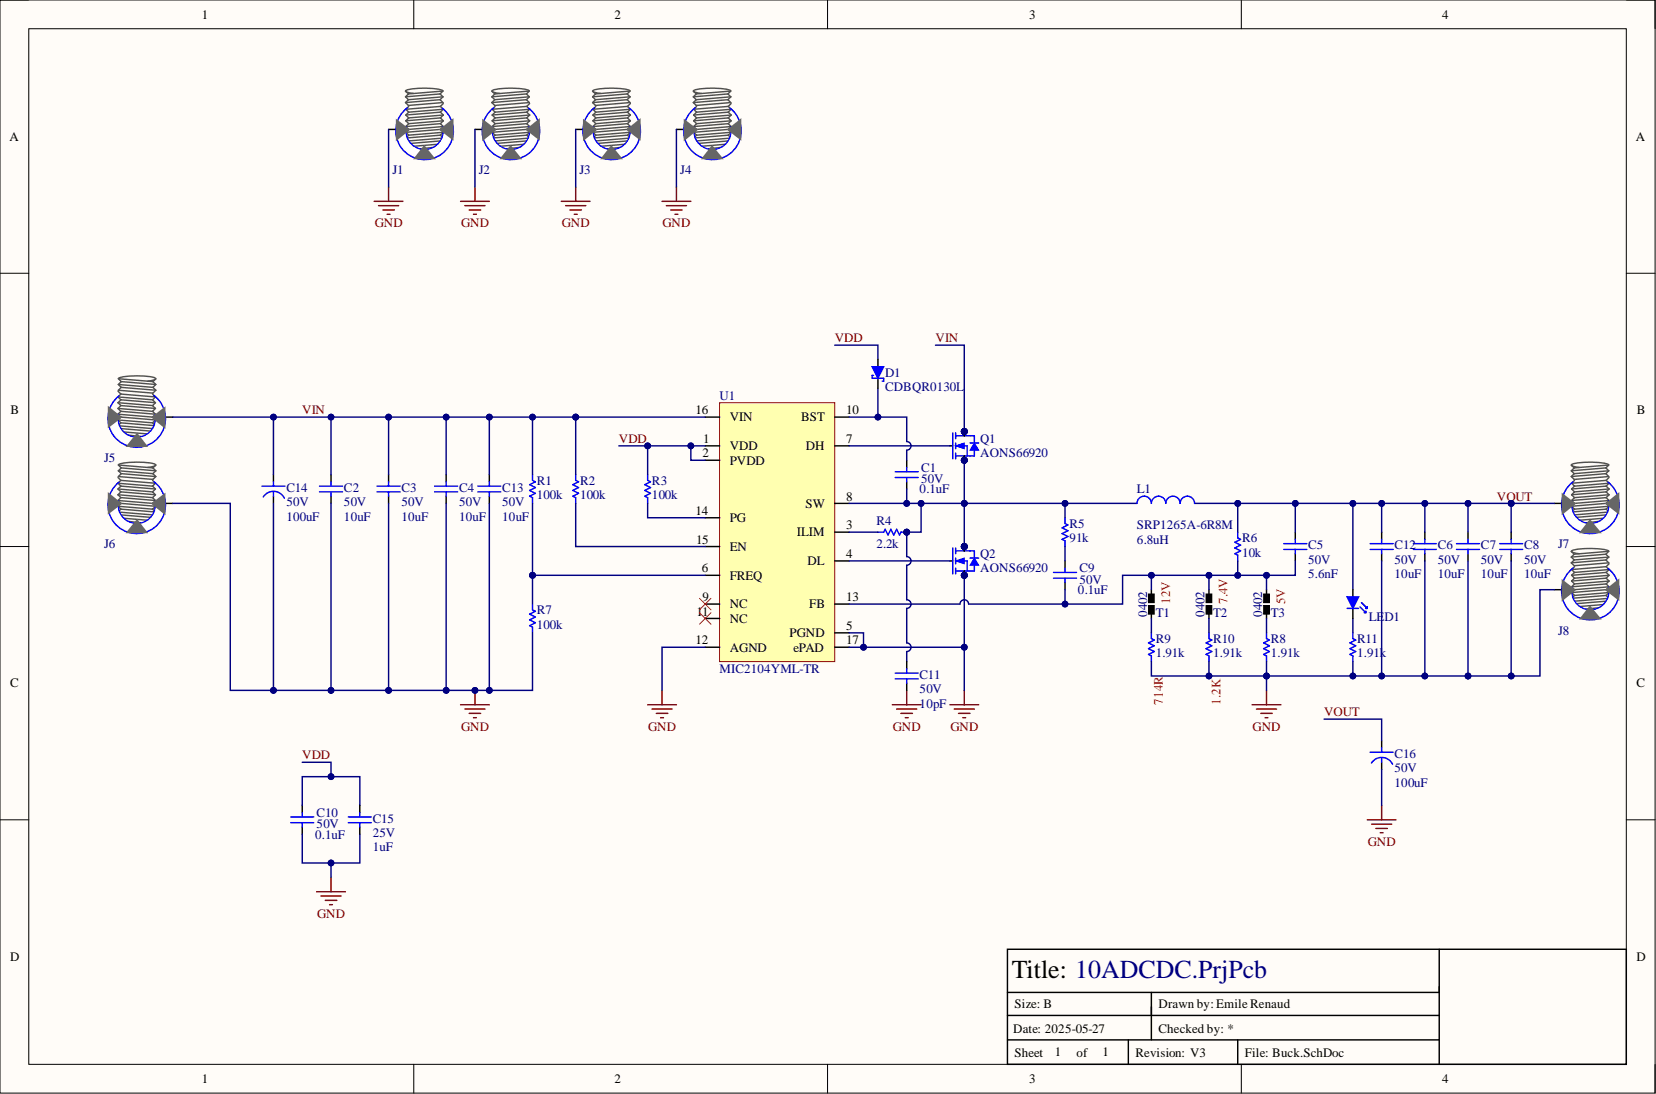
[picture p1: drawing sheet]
<svg xmlns="http://www.w3.org/2000/svg" width="292mm" height="193mm" viewBox="0 0 292 193" stroke-linecap="round" stroke-linejoin="round" font-family="sans-serif">
<defs><g id="words">
<text font-size="4.6" x="178.5" y="172.5">Title: 10ADCDC.PrjPcb</text>
<g font-size="2.3">
<text x="35.6" y="3.3">1</text>
<text x="108.4" y="3.3">2</text>
<text x="181.5" y="3.3">3</text>
<text x="254.4" y="3.3">4</text>
<text x="1.7" y="24.9">A</text>
<text x="288.6" y="24.9">A</text>
<text x="1.9" y="73.1">B</text>
<text x="122.7" y="73.1">16</text>
<text x="128.7" y="74.3">VIN</text>
<text x="141.3" y="74.3">BST</text>
<text x="149.3" y="73.1">10</text>
<text x="288.7" y="73.1">B</text>
<text x="123.9" y="80.7">2</text>
<text x="124.1" y="78.1">1</text>
<text x="128.7" y="79.4">VDD</text>
<text x="128.7" y="81.9">PVDD</text>
<text x="142.2" y="79.4">DH</text>
<text x="149.3" y="78.1">7</text>
<text x="142.1" y="89.6">SW</text>
<text x="149.3" y="88.3">8</text>
<text x="122.7" y="90.8">14</text>
<text x="122.8" y="95.9">15</text>
<text x="128.7" y="92.1">PG</text>
<text x="140.6" y="94.6">ILIM</text>
<text x="149.3" y="93.4">3</text>
<text x="123.8" y="101">6</text>
<text x="128.7" y="97.2">EN</text>
<text x="142.4" y="99.7">DL</text>
<text x="149.3" y="98.4">4</text>
<text x="123.9" y="106">9</text>
<text x="128.7" y="102.2">FREQ</text>
<text x="128.7" y="107.3">NC</text>
<text x="142.8" y="107.3">FB</text>
<text x="149.3" y="106">13</text>
<text x="122.7" y="113.7">12</text>
<text x="122.9" y="108.6">11</text>
<text x="128.7" y="109.8">NC</text>
<text x="139.3" y="112.4">PGND</text>
<text x="149.3" y="111.1">5</text>
<text x="149.3" y="113.7">17</text>
<text x="128.7" y="114.9">AGND</text>
<text x="140" y="114.9">ePAD</text>
<text x="1.8" y="121.3">C</text>
<text x="288.6" y="121.3">C</text>
<text x="1.8" y="169.5">D</text>
<text x="288.6" y="169.5">D</text>
<text x="179" y="177.8">Size: B</text>
<text x="204.4" y="177.8">Drawn by: Emile Renaud</text>
<text x="178.7" y="182.2">Date: 2025-05-27</text>
<text x="204.4" y="182.2">Checked by: *</text>
<text x="35.6" y="191">1</text>
<text x="108.4" y="191">2</text>
<text x="179" y="186.5">Sheet</text>
<text x="181.5" y="191">3</text>
<text x="186.1" y="186.2">1</text>
<text x="189.9" y="186.5">of</text>
<text x="194.5" y="186.2">1</text>
<text x="200.3" y="186.5">Revision: V3</text>
<text x="219.6" y="186.5">File: Buck.SchDoc</text>
<text x="254.4" y="191">4</text>
</g>
<g font-size="2.3" fill="#000080">
<text x="69.2" y="30.8">J1</text>
<text x="84.5" y="30.8">J2</text>
<text x="102.2" y="30.8">J3</text>
<text x="120" y="30.8">J4</text>
<text x="126.9" y="70.5">U1</text>
<text x="156.1" y="66.5">D1</text>
<text x="156.1" y="69">CDBQR0130L</text>
<text x="18.4" y="81.5">J5</text>
<text x="162.5" y="83.2">C1</text>
<text x="172.9" y="78.1">Q1</text>
<text x="172.9" y="80.7">AONS66920</text>
<text x="50.5" y="89.3">50V</text>
<text x="50.5" y="86.8">C14</text>
<text x="60.7" y="89.3">50V</text>
<text x="60.7" y="86.8">C2</text>
<text x="70.8" y="89.3">50V</text>
<text x="70.8" y="86.8">C3</text>
<text x="81" y="89.3">50V</text>
<text x="81" y="86.8">C4</text>
<text x="88.6" y="89.3">50V</text>
<text x="88.6" y="86.8">C13</text>
<text x="94.7" y="88">100k</text>
<text x="94.7" y="85.5">R1</text>
<text x="102.3" y="88">100k</text>
<text x="102.3" y="85.5">R2</text>
<text x="115" y="88">100k</text>
<text x="115" y="85.5">R3</text>
<text x="162.2" y="87">0.1uF</text>
<text x="162.5" y="85.2">50V</text>
<text x="200.6" y="87">L1</text>
<text x="50.5" y="91.8">100uF</text>
<text x="60.7" y="91.8">10uF</text>
<text x="70.8" y="91.8">10uF</text>
<text x="81" y="91.8">10uF</text>
<text x="88.6" y="91.8">10uF</text>
<text x="154.6" y="92.6">R4</text>
<text x="188.6" y="95.6">91k</text>
<text x="188.6" y="93.1">R5</text>
<text x="200.6" y="95.9">6.8uH</text>
<text x="200.6" y="93.4">SRP1265A-6R8M</text>
<text x="219.1" y="95.6">R6</text>
<text x="18.4" y="96.7">J6</text>
<text x="154.6" y="96.7">2.2k</text>
<text x="172.9" y="98.4">Q2</text>
<text x="172.9" y="101">AONS66920</text>
<text x="190.4" y="101">C9</text>
<text x="219.1" y="98.2">10k</text>
<text x="230.8" y="99.4">50V</text>
<text x="230.8" y="102">5.6nF</text>
<text x="230.8" y="96.9">C5</text>
<text x="246" y="99.4">50V</text>
<text x="246" y="102">10uF</text>
<text x="246" y="96.9">C12</text>
<text x="253.6" y="99.4">50V</text>
<text x="253.6" y="102">10uF</text>
<text x="253.6" y="96.9">C6</text>
<text x="261.2" y="99.4">50V</text>
<text x="261.2" y="102">10uF</text>
<text x="261.2" y="96.9">C7</text>
<text x="268.8" y="99.4">50V</text>
<text x="268.8" y="102">10uF</text>
<text x="268.8" y="96.9">C8</text>
<text x="274.8" y="96.7">J7</text>
<text x="190.1" y="104.8">0.1uF</text>
<text x="190.4" y="103">50V</text>
<text x="94.7" y="110.9">100k</text>
<text x="94.7" y="108.3">R7</text>
<text x="202.3" y="108.8" transform="rotate(-90 202.3 108.8)">0402</text>
<text x="203.9" y="108.9">T1</text>
<text x="203.9" y="113.4">R9</text>
<text x="212.5" y="108.8" transform="rotate(-90 212.5 108.8)">0402</text>
<text x="214" y="108.9">T2</text>
<text x="214" y="113.4">R10</text>
<text x="222.6" y="108.8" transform="rotate(-90 222.6 108.8)">0402</text>
<text x="224.2" y="113.4">R8</text>
<text x="224.2" y="108.9">T3</text>
<text x="239.4" y="113.4">R11</text>
<text x="241.4" y="109.6">LE</text>
<text x="244.2" y="109.6">D1</text>
<text x="274.8" y="112">J8</text>
<text x="126.9" y="118.7">MIC2104YML-TR</text>
<text x="162.2" y="119.7">C11</text>
<text x="203.9" y="115.9">1.91k</text>
<text x="214" y="115.9">1.91k</text>
<text x="224.2" y="115.9">1.91k</text>
<text x="239.4" y="115.9">1.91k</text>
<text x="162.2" y="122.3">50V</text>
<text x="162.2" y="124.8">10pF</text>
<text x="246" y="136.2">50V</text>
<text x="246" y="133.7">C16</text>
<text x="246" y="138.8">100uF</text>
<text x="55.6" y="147.9">0.1uF</text>
<text x="55.8" y="146.1">50V</text>
<text x="55.8" y="144.1">C10</text>
<text x="65.8" y="147.7">25V</text>
<text x="65.8" y="145.1">C15</text>
<text x="65.8" y="150.2">1uF</text>
</g>
<g font-size="2.3" fill="#800000">
<text x="66.1" y="40.1">GND</text>
<text x="81.3" y="40.1">GND</text>
<text x="99.1" y="40.1">GND</text>
<text x="116.9" y="40.1">GND</text>
<text x="147.2" y="60.4">VDD</text>
<text x="165" y="60.4">VIN</text>
<text x="53.3" y="73.1">VIN</text>
<text x="109.2" y="78.1">VDD</text>
<text x="264" y="88.3">VOUT</text>
<text x="81.3" y="128.9">GND</text>
<text x="114.3" y="128.9">GND</text>
<text x="157.5" y="128.9">GND</text>
<text x="167.6" y="128.9">GND</text>
<text x="220.9" y="128.9">GND</text>
<text x="233.6" y="126.3">VOUT</text>
<text x="53.3" y="134">VDD</text>
<text x="241.3" y="149.2">GND</text>
<text x="55.9" y="161.9">GND</text>
</g>
<g font-size="2.3" fill="#f00">
<text x="206.4" y="106.6" transform="rotate(-90 206.4 106.6)">12V</text>
<text x="216.5" y="106.6" transform="rotate(-90 216.5 106.6)">7.4V</text>
<text x="226.7" y="106.6" transform="rotate(-90 226.7 106.6)">5V</text>
<text x="205.1" y="124.3" transform="rotate(-90 205.1 124.3)">714R</text>
<text x="215.3" y="124.3" transform="rotate(-90 215.3 124.3)">1.2K</text>
</g>
</g></defs>
<path d="M0 0h291.9v192.8h-291.9z" fill-rule="evenodd" fill="#fffcf8"/>
<path d="M0 0h291.9v192.8h-291.9z" fill="none" stroke="#000" stroke-width=".18"/>
<path d="M5.1 5.1h281.8v182.6h-281.8z" fill-rule="evenodd" fill="#fffcf8"/>
<g fill="none" stroke="#000" stroke-width=".18">
<path d="M0 0h5.1M73 0v5.1M146 0v5.1M219 0v5.1M286.9 0h5v5.1M5.1 5.1h281.8v182.6h-281.8zM0 48.2h5.1M286.9 48.2h5M0 96.4h5.1M286.9 96.4h5M0 144.6h5.1M286.9 144.6h5"/>
<path d="M73 187.7v5.1M146 187.7v5.1M219 187.7v5.1M291.9 187.7v5.1"/>
</g>
<path d="M177.7 167.4h109.2v20.3h-109.2zM177.7 175.1h76.2M177.7 179.1h76.2M203.1 175.1v8.3M253.9 167.4v20.3M177.7 183.4h76.2M199 183.4v4.3M218.3 183.4v4.3" fill="none" stroke="#000" stroke-width=".25"/>
<path d="M126.9 71h20.3v45.7h-20.3z" fill-rule="evenodd" fill="#ffffb0"/>
<path d="M126.9 71h20.3v45.7h-20.3z" fill="none" stroke="#800000" stroke-width=".18"/>
<g fill="none" stroke="#000" stroke-width=".25">
<path d="M124.4 78.6h2.5M124.4 73.6h2.5M147.2 78.6h2.6M147.2 73.6h2.6M124.4 81.2h2.5M124.4 91.3h2.5M124.4 96.4h2.5M147.2 93.9h2.6M147.2 98.9h2.6M147.2 88.8h2.6M159.9 81.2v1.2M159.9 85v1.3"/>
<path d="M187.9 98.9v1.3M124.4 101.5h2.5M124.4 106.6h2.5M124.4 109.1h2.5M124.4 114.2h2.5M147.2 111.6h2.6M147.2 106.6h2.6M147.2 114.2h2.6M187.9 102.7v1.3"/>
</g>
<path d="M81.2 124.3h5.1M82 125.1h3.6M82.8 125.8h2M83.5 126.6h.5M83.8 121.8v2.5M114.2 124.3h5.1M115 125.1h3.6M115.8 125.8h2M116.5 126.6h.5M116.8 121.8v2.5" fill="none" stroke="#800000" stroke-width=".25"/>
<path d="M123.4 108.1l2 2M123.4 105.5l2 2.1M125.4 108.1l-2 2M125.4 105.5l-2 2.1" fill="none" stroke="#f00" stroke-width=".18"/>
<path d="M157.9 83.2h4.1M157.9 84.2h4.1M159.9 82.4v.8M159.9 84.2v.8M218.3 93.9v1l.5 .2-1 .5 1 .5-1 .6 1 .5-1 .5 .5 .2v1M185.8 101h4.1M185.8 102h4.1M187.9 100.2v.8M187.9 102v.7" fill="none" stroke="#00f" stroke-width=".25"/>
<circle cx="83.8" cy="121.8" r=".51" fill="#000080"/>
<circle cx="83.8" cy="121.8" r=".51" fill="none" stroke="#000080" stroke-width=".18"/>
<g fill="none" stroke="#000" stroke-width=".25">
<path d="M48.2 83.7v1.3M48.2 87.5v1.3M58.4 83.7v1.3M58.4 87.5v1.3M68.5 83.7v1.3M68.5 87.5v1.3M78.7 83.7v1.3M78.7 87.5v1.3M243.7 93.9v1.2M243.7 97.7v1.2M251.3 93.9v1.2M251.3 97.7v1.2"/>
<path d="M258.9 93.9v1.2M258.9 97.7v1.2M266.6 93.9v1.2M266.6 97.7v1.2M243.7 130.7v1.2M243.7 134.5v1.2M53.3 142.1v1.2M53.3 145.9v1.2"/>
</g>
<g fill="none" stroke="#00f" stroke-width=".25">
<path d="M46.2 85.7h4.1M46.4 87.7a2.13 2.13 0 0 1 3.8 .2M48.2 85v.7M48.2 86.8v.7M56.4 85.7h4M56.4 86.8h4M58.4 85v.7M58.4 86.8v.7M66.5 85.7h4.1M66.5 86.8h4.1M68.5 85v.7M68.5 86.8v.7"/>
<path d="M76.7 85.7h4M76.7 86.8h4M78.7 85v.7M78.7 86.8v.7M241.7 95.9h4M241.7 96.9h4M243.7 95.1v.8M243.7 96.9v.8M249.3 95.9h4.1M249.3 96.9h4.1M251.3 95.1v.8M251.3 96.9v.8"/>
<path d="M256.9 95.9h4.1M256.9 96.9h4.1M258.9 95.1v.8M258.9 96.9v.8M264.5 95.9h4.1M264.5 96.9h4.1M266.6 95.1v.8M266.6 96.9v.8M223.4 111.6v1l.5 .3-1 .5 1 .5-1 .5 1 .5-1 .5 .5 .3v1M241.7 132.7h4M241.9 134.6a2.14 2.14 0 0 1 3.7 .2M243.7 131.9v.8"/>
<path d="M243.7 133.7v.8M51.3 144.1h4M51.3 145.1h4M53.3 143.3v.8M53.3 145.1v.8"/>
</g>
<g fill="none" stroke="#800000" stroke-width=".25">
<path d="M66 35.5h5.1M66.8 36.3h3.5M67.5 37h2.1M68.3 37.8h.5M68.5 33v2.5M81.2 35.5h5.1M82 36.3h3.6M82.8 37h2M83.5 37.8h.5M83.8 33v2.5M99 35.5h5.1M99.8 36.3h3.5"/>
<path d="M100.5 37h2.1M101.3 37.8h.5M101.5 33v2.5M116.8 35.5h5.1M117.5 36.3h3.6M118.3 37h2M119.1 37.8h.5M119.3 33v2.5M167.5 124.3h5.1M168.3 125.1h3.6M169.1 125.8h2M169.8 126.6h.5"/>
<path d="M170.1 121.8v2.5M220.9 124.3h5M221.6 125.1h3.6M222.4 125.8h2M223.1 126.6h.6M223.4 121.8v2.5M55.8 157.3h5.1M56.6 158.1h3.6M57.4 158.8h2M58.1 159.6h.5M58.4 154.8v2.5M241.2 144.6h5"/>
<path d="M241.9 145.4h3.6M242.7 146.1h2M243.5 146.9h.5M243.7 142.1v2.5"/>
</g>
<circle cx="170.1" cy="96.4" r=".51" fill="#000080"/>
<circle cx="170.1" cy="96.4" r=".51" fill="none" stroke="#000080" stroke-width=".18"/>
<circle cx="170.1" cy="101.5" r=".51" fill="#000080"/>
<circle cx="170.1" cy="101.5" r=".51" fill="none" stroke="#000080" stroke-width=".18"/>
<circle cx="170.1" cy="101.5" r=".51" fill="#000080"/>
<circle cx="170.1" cy="101.5" r=".51" fill="none" stroke="#000080" stroke-width=".18"/>
<circle cx="170.1" cy="101.5" r=".51" fill="#000080"/>
<circle cx="170.1" cy="101.5" r=".51" fill="none" stroke="#000080" stroke-width=".18"/>
<circle cx="170.1" cy="96.4" r=".51" fill="#000080"/>
<circle cx="170.1" cy="96.4" r=".51" fill="none" stroke="#000080" stroke-width=".18"/>
<circle cx="170.1" cy="96.4" r=".51" fill="#000080"/>
<circle cx="170.1" cy="96.4" r=".51" fill="none" stroke="#000080" stroke-width=".18"/>
<circle cx="170.1" cy="96.4" r=".51" fill="#000080"/>
<circle cx="170.1" cy="96.4" r=".51" fill="none" stroke="#000080" stroke-width=".18"/>
<path d="M170.1 96.4v.8" fill="none" stroke="#000" stroke-width=".25"/>
<circle cx="170.1" cy="96.4" r=".51" fill="#000080"/>
<circle cx="170.1" cy="96.4" r=".51" fill="none" stroke="#000080" stroke-width=".18"/>
<path d="M167.5 98.9h.6M170.1 100.7v.8" fill="none" stroke="#000" stroke-width=".25"/>
<circle cx="170.1" cy="101.5" r=".51" fill="#000080"/>
<circle cx="170.1" cy="101.5" r=".51" fill="none" stroke="#000080" stroke-width=".18"/>
<path d="M168.1 96.7v4.5M168.6 97.2h2.5M168.6 98.9h2v1.8M168.6 96.7v1M168.6 98.4v1M168.6 100.7h2.5M168.6 100.2v1" fill="none" stroke="#00f" stroke-width=".25"/>
<path d="M168.6 98.9l1.5-.5v1z" fill="#00f"/>
<path d="M168.6 98.9l1.5-.5v1z" fill="none" stroke="#00f" stroke-width=".18"/>
<path d="M171.9 98.4l.7 1.3h-1.5z" fill="#00f"/>
<path d="M171.9 98.4l.7 1.3h-1.5z" fill="none" stroke="#00f" stroke-width=".18"/>
<path d="M171.1 98.4h1.5M171.1 97.2h.8v1.2M171.9 99.7v1h-.8" fill="none" stroke="#00f" stroke-width=".25"/>
<path d="M170.1 100.7v.8" fill="none" stroke="#000" stroke-width=".25"/>
<circle cx="170.1" cy="101.5" r=".51" fill="#000080"/>
<circle cx="170.1" cy="101.5" r=".51" fill="none" stroke="#000080" stroke-width=".18"/>
<path d="M170.1 100.7v.8" fill="none" stroke="#000" stroke-width=".25"/>
<circle cx="170.1" cy="101.5" r=".51" fill="#000080"/>
<circle cx="170.1" cy="101.5" r=".51" fill="none" stroke="#000080" stroke-width=".18"/>
<path d="M170.1 96.4v.8" fill="none" stroke="#000" stroke-width=".25"/>
<circle cx="170.1" cy="96.4" r=".51" fill="#000080"/>
<circle cx="170.1" cy="96.4" r=".51" fill="none" stroke="#000080" stroke-width=".18"/>
<path d="M170.1 96.4v.8" fill="none" stroke="#000" stroke-width=".25"/>
<circle cx="170.1" cy="96.4" r=".51" fill="#000080"/>
<circle cx="170.1" cy="96.4" r=".51" fill="none" stroke="#000080" stroke-width=".18"/>
<path d="M170.1 96.4v.8" fill="none" stroke="#000" stroke-width=".25"/>
<circle cx="170.1" cy="96.4" r=".51" fill="#000080"/>
<circle cx="170.1" cy="96.4" r=".51" fill="none" stroke="#000080" stroke-width=".18"/>
<circle cx="170.1" cy="76.1" r=".51" fill="#000080"/>
<circle cx="170.1" cy="76.1" r=".51" fill="none" stroke="#000080" stroke-width=".18"/>
<circle cx="170.1" cy="81.2" r=".51" fill="#000080"/>
<circle cx="170.1" cy="81.2" r=".51" fill="none" stroke="#000080" stroke-width=".18"/>
<circle cx="170.1" cy="81.2" r=".51" fill="#000080"/>
<circle cx="170.1" cy="81.2" r=".51" fill="none" stroke="#000080" stroke-width=".18"/>
<circle cx="170.1" cy="81.2" r=".51" fill="#000080"/>
<circle cx="170.1" cy="81.2" r=".51" fill="none" stroke="#000080" stroke-width=".18"/>
<circle cx="170.1" cy="76.1" r=".51" fill="#000080"/>
<circle cx="170.1" cy="76.1" r=".51" fill="none" stroke="#000080" stroke-width=".18"/>
<circle cx="170.1" cy="76.1" r=".51" fill="#000080"/>
<circle cx="170.1" cy="76.1" r=".51" fill="none" stroke="#000080" stroke-width=".18"/>
<circle cx="170.1" cy="76.1" r=".51" fill="#000080"/>
<circle cx="170.1" cy="76.1" r=".51" fill="none" stroke="#000080" stroke-width=".18"/>
<path d="M170.1 76.1v.8" fill="none" stroke="#000" stroke-width=".25"/>
<circle cx="170.1" cy="76.1" r=".51" fill="#000080"/>
<circle cx="170.1" cy="76.1" r=".51" fill="none" stroke="#000080" stroke-width=".18"/>
<path d="M167.5 78.6h.6M170.1 80.4v.8" fill="none" stroke="#000" stroke-width=".25"/>
<circle cx="170.1" cy="81.2" r=".51" fill="#000080"/>
<circle cx="170.1" cy="81.2" r=".51" fill="none" stroke="#000080" stroke-width=".18"/>
<path d="M168.1 76.4v4.5M168.6 76.9h2.5M168.6 78.6h2v1.8M168.6 76.4v1M168.6 78.1v1.1M168.6 79.9v1M168.6 80.4h2.5" fill="none" stroke="#00f" stroke-width=".25"/>
<path d="M168.6 78.6l1.5-.5v1.1z" fill="#00f"/>
<path d="M168.6 78.6l1.5-.5v1.1z" fill="none" stroke="#00f" stroke-width=".18"/>
<path d="M171.9 78.1l.7 1.3h-1.5z" fill="#00f"/>
<path d="M171.9 78.1l.7 1.3h-1.5z" fill="none" stroke="#00f" stroke-width=".18"/>
<path d="M171.1 78.1h1.5M171.1 76.9h.8v1.2M171.9 79.4v1h-.8" fill="none" stroke="#00f" stroke-width=".25"/>
<path d="M170.1 80.4v.8" fill="none" stroke="#000" stroke-width=".25"/>
<circle cx="170.1" cy="81.2" r=".51" fill="#000080"/>
<circle cx="170.1" cy="81.2" r=".51" fill="none" stroke="#000080" stroke-width=".18"/>
<path d="M170.1 80.4v.8" fill="none" stroke="#000" stroke-width=".25"/>
<circle cx="170.1" cy="81.2" r=".51" fill="#000080"/>
<circle cx="170.1" cy="81.2" r=".51" fill="none" stroke="#000080" stroke-width=".18"/>
<path d="M170.1 76.1v.8" fill="none" stroke="#000" stroke-width=".25"/>
<circle cx="170.1" cy="76.1" r=".51" fill="#000080"/>
<circle cx="170.1" cy="76.1" r=".51" fill="none" stroke="#000080" stroke-width=".18"/>
<path d="M170.1 76.1v.8" fill="none" stroke="#000" stroke-width=".25"/>
<circle cx="170.1" cy="76.1" r=".51" fill="#000080"/>
<circle cx="170.1" cy="76.1" r=".51" fill="none" stroke="#000080" stroke-width=".18"/>
<path d="M170.1 76.1v.8" fill="none" stroke="#000" stroke-width=".25"/>
<circle cx="170.1" cy="76.1" r=".51" fill="#000080"/>
<circle cx="170.1" cy="76.1" r=".51" fill="none" stroke="#000080" stroke-width=".18"/>
<path d="M187.9 91.3v1l.5 .3-1 .5 1 .5-1 .5 1 .5-1 .5 .5 .3v1M226.4 95.9h4.1M226.4 96.9h4.1M228.5 95.1v.8M228.5 96.9v.8" fill="none" stroke="#00f" stroke-width=".25"/>
<path d="M228.5 93.9v1.2M228.5 97.7v1.2" fill="none" stroke="#000" stroke-width=".25"/>
<circle cx="159.9" cy="93.9" r=".51" fill="#000080"/>
<circle cx="159.9" cy="93.9" r=".51" fill="none" stroke="#000080" stroke-width=".18"/>
<circle cx="159.9" cy="93.9" r=".51" fill="#000080"/>
<circle cx="159.9" cy="93.9" r=".51" fill="none" stroke="#000080" stroke-width=".18"/>
<path d="M122.6 19a5.1 5.1 0 0 0-.7 7.5 5.1 5.1 0 0 0 7.5 .1 5.1 5.1 0 0 0-.6-7.5M128.9 22.4a3.3 3.3 0 0 1-3.2 4 3.3 3.3 0 0 1-3.3-4M93.9 83.7v1l.5 .3-1 .5 1 .5-1 .5 1 .5-1 .5 .5 .3v1M101.5 83.7v1l.6 .3-1.1 .5 1.1 .5-1.1 .5 1.1 .5-1.1 .5 .5 .3v1M114.2 83.7v1l.5 .3-1 .5 1 .5-1 .5 1 .5-1 .5 .5 .3v1M154.9 93.9h1l.2-.5 .5 1 .5-1 .5 1 .6-1 .5 1 .2-.5h1M93.9 106.6v1l.5 .2-1 .5 1 .5-1 .5 1 .5-1 .6 .5 .2v1" fill="none" stroke="#00f" stroke-width=".25"/>
<path d="M119.3 22.8h1.3" fill="none" stroke="#000" stroke-width=".25"/>
<g fill="none" stroke="#505050" stroke-width=".25">
<path d="M122.3 17.1l.5 .5M122.3 16.1l.5 .5M122.4 19.3l.5 .5M122.8 16.6l6.1-.5-.5 .5M122.8 17.6l-.5 .5M122.8 16.6l-.5 .5M122.9 19.8l-.5 .5M122.9 18.8l-.5 .5M128.4 17.6l.5 .5-6.1 .5-.5-.5M128.4 16.6l.5 .5M128.4 17.6l-6.1 .5M128.4 16.6l-6.1 .5"/>
<path d="M128.5 19.8l.5 .5M128.5 18.8l.5 .5M128.5 19.8l-6.1 .5M128.5 18.8l-6.1 .5M128.9 16a12 12 0 0 0-5.9-.3l-.7 .3v.1l1.4 .4M128.9 17.1l-.5 .5M128.9 17.1l-6.1 .5M129 19.3l-.5 .5M129 18.3l-.5 .5M129 19.3l-6.1 .5M122.4 22.3l.5 .5M122.4 21.3l.5 .5"/>
<path d="M122.4 20.3l.5 .5M122.4 23.3l.5 .5M122.9 21.8l-.5 .5M122.9 20.8l-.5 .5M122.9 23.8l-.5 .6M122.9 22.8l-.5 .5M128.5 21.8l.5 .5M128.5 20.8l.5 .5M128.5 21.8l-6.1 .5M128.5 20.8l-6.1 .5M128.5 23.8l.5 .6-6.1 .5-.5-.5M128.5 22.8l.5 .5"/>
<path d="M128.5 23.8l-6.1 .6M128.5 25.9l-4.9 .5M128.5 24.9l-6.1 .5M128.5 22.8l-6.1 .5M129 22.3l-6.1 .5M129 21.3l-.5 .5M129 20.3l-.5 .5M129 21.3l-6.1 .5M129 20.3l-6.1 .5M129 23.3l-.5 .5M129 22.3l-.5 .5M129 23.3l-6.1 .5"/>
<path d="M129 25.4l-6.1 .5"/>
</g>
<path d="M121.6 22.6a4.1 4.1 0 0 0 3.9 4.5 4.1 4.1 0 0 0 4.2-4.1" fill="none" stroke="#fff" stroke-width="1.3"/>
<path d="M125.6 26.6l.7 .9h-1.4z" fill="#c0c0c0"/>
<path d="M125.6 26.6l.7 .9h-1.4z" fill="none" stroke="#666" stroke-width="1.3"/>
<path d="M129.3 22.9l.8-.7v1.3z" fill="#c0c0c0"/>
<path d="M129.3 22.9l.8-.7v1.3z" fill="none" stroke="#666" stroke-width="1.3"/>
<path d="M121.2 22.2l.9 .7-.9 .7z" fill="#c0c0c0"/>
<path d="M121.2 22.2l.9 .7-.9 .7z" fill="none" stroke="#666" stroke-width="1.3"/>
<path d="M101.5 22.8h1.3" fill="none" stroke="#000" stroke-width=".25"/>
<g fill="none" stroke="#505050" stroke-width=".25">
<path d="M104.5 17.1l.5 .5M104.5 16.1l.5 .5M104.6 19.3l.5 .5M105 16.6l6.1-.5-.5 .5M105 17.6l-.5 .5M105 16.6l-.5 .5M105.1 19.8l-.5 .5M105.1 18.8l-.5 .5M110.6 17.6l.5 .5-6.1 .5-.5-.5M110.6 16.6l.5 .5M110.6 17.6l-6.1 .5M110.6 16.6l-6.1 .5"/>
<path d="M110.7 19.8l.5 .5M110.7 18.8l.5 .5M110.7 19.8l-6.1 .5M110.7 18.8l-6.1 .5M111.1 16a12 12 0 0 0-5.8-.3l-.7 .3v.1l1.3 .4M111.1 17.1l-.5 .5M111.1 17.1l-6.1 .5M111.2 19.3l-.5 .5M111.2 18.3l-.5 .5M111.2 19.3l-6.1 .5M104.6 22.3l.5 .5M104.6 21.3l.5 .5"/>
<path d="M104.6 20.3l.5 .5M104.6 23.3l.5 .5M105.1 21.8l-.5 .5M105.1 20.8l-.5 .5M105.1 23.8l-.5 .6M105.1 22.8l-.5 .5M110.7 21.8l.5 .5M110.7 20.8l.5 .5M110.7 21.8l-6.1 .5M110.7 20.8l-6.1 .5M110.7 23.8l.5 .6-6.1 .5-.5-.5M110.7 22.8l.5 .5"/>
<path d="M110.7 23.8l-6.1 .6M110.7 25.9l-4.8 .5M110.7 24.9l-6.1 .5M110.7 22.8l-6.1 .5M111.2 22.3l-6.1 .5M111.2 21.3l-.5 .5M111.2 20.3l-.5 .5M111.2 21.3l-6.1 .5M111.2 20.3l-6.1 .5M111.2 23.3l-.5 .5M111.2 22.3l-.5 .5M111.2 23.3l-6.1 .5"/>
<path d="M111.2 25.4l-6.1 .5"/>
</g>
<path d="M104.8 19a5.1 5.1 0 0 0-.7 7.5 5.1 5.1 0 0 0 7.5 .1 5.1 5.1 0 0 0-.6-7.5M111.1 22.4a3.3 3.3 0 0 1-3.2 4 3.3 3.3 0 0 1-3.2-4" fill="none" stroke="#00f" stroke-width=".25"/>
<path d="M103.9 22.6a4.1 4.1 0 0 0 3.8 4.5 4.1 4.1 0 0 0 4.3-4.1" fill="none" stroke="#fff" stroke-width="1.3"/>
<path d="M107.8 26.6l.7 .9h-1.3z" fill="#c0c0c0"/>
<path d="M107.8 26.6l.7 .9h-1.3z" fill="none" stroke="#666" stroke-width="1.3"/>
<path d="M111.5 22.9l.9-.7v1.3z" fill="#c0c0c0"/>
<path d="M111.5 22.9l.9-.7v1.3z" fill="none" stroke="#666" stroke-width="1.3"/>
<path d="M103.5 22.2l.8 .7-.8 .7z" fill="#c0c0c0"/>
<path d="M103.5 22.2l.8 .7-.8 .7z" fill="none" stroke="#666" stroke-width="1.3"/>
<path d="M83.8 22.8h1.2" fill="none" stroke="#000" stroke-width=".25"/>
<g fill="none" stroke="#505050" stroke-width=".25">
<path d="M86.8 17.1l.5 .5M86.8 16.1l.5 .5M86.8 19.3l.5 .5M87.3 16.6l6.1-.5-.5 .5M87.3 17.6l-.5 .5M87.3 16.6l-.5 .5M87.3 19.8l-.5 .5M87.3 18.8l-.5 .5M92.9 17.6l.5 .5-6.1 .5-.5-.5M92.9 16.6l.5 .5M92.9 17.6l-6.1 .5M92.9 16.6l-6.1 .5"/>
<path d="M92.9 19.8l.5 .5M92.9 18.8l.5 .5M92.9 19.8l-6.1 .5M92.9 18.8l-6.1 .5M93.3 16a12 12 0 0 0-5.8-.3l-.7 .3v.1l1.4 .4M93.4 17.1l-.5 .5M93.4 17.1l-6.1 .5M93.4 19.3l-.5 .5M93.4 18.3l-.5 .5M93.4 19.3l-6.1 .5M86.8 22.3l.5 .5M86.8 21.3l.5 .5"/>
<path d="M86.8 20.3l.5 .5M86.8 23.3l.5 .5M87.3 21.8l-.5 .5M87.3 20.8l-.5 .5M87.3 23.8l-.5 .6M87.3 22.8l-.5 .5M92.9 21.8l.5 .5M92.9 20.8l.5 .5M92.9 21.8l-6.1 .5M92.9 20.8l-6.1 .5M92.9 23.8l.5 .6-6.1 .5-.5-.5M92.9 22.8l.5 .5"/>
<path d="M92.9 23.8l-6.1 .6M92.9 25.9l-4.8 .5M92.9 24.9l-6.1 .5M92.9 22.8l-6.1 .5M93.4 22.3l-6.1 .5M93.4 21.3l-.5 .5M93.4 20.3l-.5 .5M93.4 21.3l-6.1 .5M93.4 20.3l-6.1 .5M93.4 23.3l-.5 .5M93.4 22.3l-.5 .5M93.4 23.3l-6.1 .5"/>
<path d="M93.4 25.4l-6.1 .5"/>
</g>
<path d="M87.1 19a5.1 5.1 0 0 0-.8 7.5 5.1 5.1 0 0 0 7.5 .1 5.1 5.1 0 0 0-.5-7.5M93.3 22.4a3.3 3.3 0 0 1-3.1 4 3.3 3.3 0 0 1-3.3-4" fill="none" stroke="#00f" stroke-width=".25"/>
<path d="M86.1 22.6a4.1 4.1 0 0 0 3.8 4.5 4.1 4.1 0 0 0 4.3-4.1" fill="none" stroke="#fff" stroke-width="1.3"/>
<path d="M90.1 26.6l.7 .9h-1.4z" fill="#c0c0c0"/>
<path d="M90.1 26.6l.7 .9h-1.4z" fill="none" stroke="#666" stroke-width="1.3"/>
<path d="M93.7 22.9l.9-.7v1.3z" fill="#c0c0c0"/>
<path d="M93.7 22.9l.9-.7v1.3z" fill="none" stroke="#666" stroke-width="1.3"/>
<path d="M85.7 22.2l.9 .7-.9 .7z" fill="#c0c0c0"/>
<path d="M85.7 22.2l.9 .7-.9 .7z" fill="none" stroke="#666" stroke-width="1.3"/>
<path d="M68.5 22.8h1.3" fill="none" stroke="#000" stroke-width=".25"/>
<g fill="none" stroke="#505050" stroke-width=".25">
<path d="M71.5 17.1l.5 .5M71.5 16.1l.5 .5M71.6 19.3l.5 .5M72 16.6l6.1-.5-.5 .5M72 17.6l-.5 .5M72 16.6l-.5 .5M72.1 19.8l-.5 .5M72.1 18.8l-.5 .5M77.6 17.6l.5 .5-6.1 .5-.5-.5M77.6 16.6l.5 .5M77.6 17.6l-6.1 .5M77.6 16.6l-6.1 .5"/>
<path d="M77.7 19.8l.5 .5M77.7 18.8l.5 .5M77.7 19.8l-6.1 .5M77.7 18.8l-6.1 .5M78.1 16a12 12 0 0 0-5.8-.3l-.7 .3v.1l1.3 .4M78.1 17.1l-.5 .5M78.1 17.1l-6.1 .5M78.2 19.3l-.5 .5M78.2 18.3l-.5 .5M78.2 19.3l-6.1 .5M71.6 22.3l.5 .5M71.6 21.3l.5 .5"/>
<path d="M71.6 20.3l.5 .5M71.6 23.3l.5 .5M72.1 21.8l-.5 .5M72.1 20.8l-.5 .5M72.1 23.8l-.5 .6M72.1 22.8l-.5 .5M77.7 21.8l.5 .5M77.7 20.8l.5 .5M77.7 21.8l-6.1 .5M77.7 20.8l-6.1 .5M77.7 23.8l.5 .6-6.1 .5-.5-.5M77.7 22.8l.5 .5"/>
<path d="M77.7 23.8l-6.1 .6M77.7 25.9l-4.8 .5M77.7 24.9l-6.1 .5M77.7 22.8l-6.1 .5M78.2 22.3l-6.1 .5M78.2 21.3l-.5 .5M78.2 20.3l-.5 .5M78.2 21.3l-6.1 .5M78.2 20.3l-6.1 .5M78.2 23.3l-.5 .5M78.2 22.3l-.5 .5M78.2 23.3l-6.1 .5"/>
<path d="M78.2 25.4l-6.1 .5"/>
</g>
<path d="M71.8 19a5.1 5.1 0 0 0-.7 7.5 5.1 5.1 0 0 0 7.5 .1 5.1 5.1 0 0 0-.6-7.5M78.1 22.4a3.3 3.3 0 0 1-3.2 4 3.3 3.3 0 0 1-3.2-4" fill="none" stroke="#00f" stroke-width=".25"/>
<path d="M70.9 22.6a4.1 4.1 0 0 0 3.8 4.5 4.1 4.1 0 0 0 4.3-4.1" fill="none" stroke="#fff" stroke-width="1.3"/>
<path d="M74.8 26.6l.7 .9h-1.3z" fill="#c0c0c0"/>
<path d="M74.8 26.6l.7 .9h-1.3z" fill="none" stroke="#666" stroke-width="1.3"/>
<path d="M78.5 22.9l.9-.7v1.3z" fill="#c0c0c0"/>
<path d="M78.5 22.9l.9-.7v1.3z" fill="none" stroke="#666" stroke-width="1.3"/>
<path d="M70.5 22.2l.8 .7-.8 .7z" fill="#c0c0c0"/>
<path d="M70.5 22.2l.8 .7-.8 .7z" fill="none" stroke="#666" stroke-width="1.3"/>
<path d="M29.2 73.6h1.3" fill="none" stroke="#000" stroke-width=".25"/>
<g fill="none" stroke="#505050" stroke-width=".25">
<path d="M20.8 73.1l6.1 .5M20.8 72l.5 .6M20.8 71l.5 .5M20.8 72l6.1 .6M20.8 71l6.1 .5M20.8 70l.5 .5M20.8 69l.5 .5M20.8 70l6.1 .5M20.8 74.1l.5 .5M20.8 73.1l.5 .5M20.8 74.1l6.1 .5M20.8 76.1l6.1 .5"/>
<path d="M20.9 67.8l.5 .5M20.9 67.8l6.1 .5M20.9 66.8a12.9 12.9 0 0 1 6.4-.2l.2 .2a1.45 1.45 0 0 1-1.4 .4M21.3 72.6l-.5 .5M21.3 71.5l-.5 .5M21.3 72.6l6.1 .5M21.3 71.5l6.1 .5M21.3 70.5l-.5 .5M21.3 69.5l-.5 .5M21.3 70.5l6.1 .5M21.3 69.5l6.1 .5M21.3 74.6l-.5 .5 6.1 .5 .5-.5"/>
<path d="M21.3 73.6l-.5 .5M21.3 74.6l6.1 .5M21.3 76.6l4.8 .5M21.3 75.6l6.1 .5M21.3 73.6l6.1 .5M21.4 68.3l-.5 .5 6.1 .5 .5-.5M21.4 67.3l-.5 .5M21.4 67.3l-.5-.5 6.1 .5M21.4 68.3l6.1 .5M21.4 67.3l6.1 .5M26.9 72.6l.5 .5M26.9 71.5l.5 .5"/>
<path d="M26.9 70.5l.5 .5M26.9 69.5l.5 .5M26.9 74.6l.5 .5M26.9 73.6l.5 .5M27 68.3l.5 .5M27 67.3l.5 .5M27.4 73.1l-.5 .5M27.4 72l-.5 .6M27.4 71l-.5 .5M27.4 70l-.5 .5M27.4 74.1l-.5 .5M27.5 67.8l-.5 .5"/>
<path d="M27.5 66.8l-.5 .5"/>
</g>
<path d="M20.9 73.1a3.3 3.3 0 0 0 3.2 4 3.3 3.3 0 0 0 3.3-3.9M27.2 69.8a5.1 5.1 0 0 1 .7 7.4 5.1 5.1 0 0 1-7.5 .1 5.1 5.1 0 0 1 .6-7.5" fill="none" stroke="#00f" stroke-width=".25"/>
<path d="M28.1 73.3a4.1 4.1 0 0 1-3.8 4.6 4.1 4.1 0 0 1-4.2-4.2" fill="none" stroke="#fff" stroke-width="1.3"/>
<path d="M24.2 77.3l.6 .9h-1.3z" fill="#c0c0c0"/>
<path d="M24.2 77.3l.6 .9h-1.3z" fill="none" stroke="#666" stroke-width="1.3"/>
<path d="M19.7 72.9l.8 .7-.8 .7z" fill="#c0c0c0"/>
<path d="M19.7 72.9l.8 .7-.8 .7z" fill="none" stroke="#666" stroke-width="1.3"/>
<path d="M27.7 73.6l.8-.6v1.3z" fill="#c0c0c0"/>
<path d="M27.7 73.6l.8-.6v1.3z" fill="none" stroke="#666" stroke-width="1.3"/>
<path d="M29.2 88.8h1.3" fill="none" stroke="#000" stroke-width=".25"/>
<g fill="none" stroke="#505050" stroke-width=".25">
<path d="M20.8 88.3l6.1 .5M20.8 87.3l.5 .5M20.8 86.3l.5 .5M20.8 87.3l6.1 .5M20.8 86.3l6.1 .5M20.8 85.2l.5 .5M20.8 84.2l.5 .5M20.8 85.2l6.1 .5M20.8 89.3l.5 .5M20.8 88.3l.5 .5M20.8 89.3l6.1 .5M20.8 91.3l6.1 .5"/>
<path d="M20.9 83l.5 .5M20.9 83l6.1 .5M20.9 82a12.9 12.9 0 0 1 6.4-.1l.2 .1a1.45 1.45 0 0 1-1.4 .4M21.3 87.8l-.5 .5M21.3 86.8l-.5 .5M21.3 87.8l6.1 .5M21.3 86.8l6.1 .5M21.3 85.7l-.5 .6M21.3 84.7l-.5 .5M21.3 85.7l6.1 .6M21.3 84.7l6.1 .5M21.3 89.8l-.5 .5 6.1 .5 .5-.5"/>
<path d="M21.3 88.8l-.5 .5M21.3 89.8l6.1 .5M21.3 91.8l4.8 .5M21.3 90.8l6.1 .5M21.3 88.8l6.1 .5M21.4 83.5l-.5 .6 6.1 .5 .5-.5M21.4 82.5l-.5 .5M21.4 82.5l-.5-.5 6.1 .5M21.4 83.5l6.1 .6M21.4 82.5l6.1 .5M26.9 87.8l.5 .5M26.9 86.8l.5 .5"/>
<path d="M26.9 85.7l.5 .6M26.9 84.7l.5 .5M26.9 89.8l.5 .5M26.9 88.8l.5 .5M27 83.5l.5 .6M27 82.5l.5 .5M27.4 88.3l-.5 .5M27.4 87.3l-.5 .5M27.4 86.3l-.5 .5M27.4 85.2l-.5 .5M27.4 89.3l-.5 .5M27.5 83l-.5 .5"/>
<path d="M27.5 82l-.5 .5"/>
</g>
<path d="M20.9 88.3a3.3 3.3 0 0 0 3.2 4 3.3 3.3 0 0 0 3.3-3.9M27.2 85a5.1 5.1 0 0 1 .7 7.4 5.1 5.1 0 0 1-7.5 .1 5.1 5.1 0 0 1 .6-7.5" fill="none" stroke="#00f" stroke-width=".25"/>
<path d="M28.1 88.5a4.1 4.1 0 0 1-3.8 4.6 4.1 4.1 0 0 1-4.2-4.2" fill="none" stroke="#fff" stroke-width="1.3"/>
<path d="M24.2 92.6l.6 .8h-1.3z" fill="#c0c0c0"/>
<path d="M24.2 92.6l.6 .8h-1.3z" fill="none" stroke="#666" stroke-width="1.3"/>
<path d="M19.7 88.1l.8 .7-.8 .7z" fill="#c0c0c0"/>
<path d="M19.7 88.1l.8 .7-.8 .7z" fill="none" stroke="#666" stroke-width="1.3"/>
<path d="M27.7 88.9l.8-.7v1.4z" fill="#c0c0c0"/>
<path d="M27.7 88.9l.8-.7v1.4z" fill="none" stroke="#666" stroke-width="1.3"/>
<path d="M274.2 104h1.2" fill="none" stroke="#000" stroke-width=".25"/>
<g fill="none" stroke="#505050" stroke-width=".25">
<path d="M277.2 98.3l.5 .5M277.2 97.2l.5 .6M277.7 97.8l6.1-.6-.5 .6M277.7 98.8l-.5 .5M277.7 97.8l-.5 .5M277.7 100l-.5 .5M283.3 98.8l.5 .5-6.1 .5-.5-.5M283.3 97.8l.5 .5M283.3 98.8l-6.1 .5M283.3 97.8l-6.1 .5M283.3 100l.5 .5M283.3 100l-6.1 .5"/>
<path d="M283.7 97.2a12.3 12.3 0 0 0-6.5 0l.1 .2 1.3 .3M283.8 98.3l-.5 .5M283.8 98.3l-6.1 .5M283.8 99.4l-.5 .6M277.2 103.5l.5 .5M277.2 102.5l.5 .5M277.2 101.5l.5 .5M277.2 100.5l.5 .5M277.2 104.5l.5 .5M277.7 103l-.5 .5M277.7 102l-.5 .5M277.7 101l-.5 .5"/>
<path d="M277.7 105l-.5 .5M277.7 104l-.5 .5M283.3 103l.5 .5M283.3 102l.5 .5M283.3 103l-6.1 .5M283.3 102l-6.1 .5M283.3 101l.5 .5M283.3 101l-6.1 .5M283.3 105l.5 .5-6.1 .5-.5-.5M283.3 104l.5 .5M283.3 105l-6.1 .5M283.3 107.1l-4.8 .5"/>
<path d="M283.3 106l-6.1 .6M283.3 104l-6.1 .5M283.8 103.5l-6.1 .5M283.8 102.5l-.5 .5M283.8 101.5l-.5 .5M283.8 102.5l-6.1 .5M283.8 101.5l-6.1 .5M283.8 100.5l-.5 .5M283.8 100.5l-6.1 .5M283.8 104.5l-.5 .5M283.8 103.5l-.5 .5M283.8 104.5l-6.1 .5"/>
<path d="M283.8 106.6l-6.1 .5"/>
</g>
<path d="M277.5 100.2a5.1 5.1 0 0 0-.8 7.5 5.1 5.1 0 0 0 7.5 0 5.1 5.1 0 0 0-.6-7.4M283.7 103.6a3.3 3.3 0 0 1-3.1 4 3.3 3.3 0 0 1-3.3-4" fill="none" stroke="#00f" stroke-width=".25"/>
<path d="M276.5 103.8a4.1 4.1 0 0 0 3.8 4.5 4.1 4.1 0 0 0 4.3-4.2" fill="none" stroke="#fff" stroke-width="1.3"/>
<path d="M280.5 107.8l.7 .8h-1.4z" fill="#c0c0c0"/>
<path d="M280.5 107.8l.7 .8h-1.4z" fill="none" stroke="#666" stroke-width="1.3"/>
<path d="M284.1 104l.9-.7v1.4z" fill="#c0c0c0"/>
<path d="M284.1 104l.9-.7v1.4z" fill="none" stroke="#666" stroke-width="1.3"/>
<path d="M276.1 103.4l.9 .7-.9 .7z" fill="#c0c0c0"/>
<path d="M276.1 103.4l.9 .7-.9 .7z" fill="none" stroke="#666" stroke-width="1.3"/>
<path d="M274.2 88.8h1.2" fill="none" stroke="#000" stroke-width=".25"/>
<g fill="none" stroke="#505050" stroke-width=".25">
<path d="M277.2 83l.5 .5M277.2 82l.5 .5M277.2 88.3l.5 .5M277.2 87.3l.5 .5M277.2 86.3l.5 .5M277.2 85.2l.5 .5M277.2 89.3l.5 .5M277.7 82.5l6.1-.5-.5 .5M277.7 83.5l-.5 .6M277.7 82.5l-.5 .5M277.7 87.8l-.5 .5M277.7 86.8l-.5 .5"/>
<path d="M277.7 85.7l-.5 .6M277.7 84.7l-.5 .5M277.7 89.8l-.5 .5M277.7 88.8l-.5 .5M283.3 83.5l.5 .6-6.1 .5-.5-.5M283.3 82.5l.5 .5M283.3 83.5l-6.1 .6M283.3 82.5l-6.1 .5M283.3 87.8l.5 .5M283.3 86.8l.5 .5M283.3 87.8l-6.1 .5M283.3 86.8l-6.1 .5"/>
<path d="M283.3 85.7l.5 .6M283.3 84.7l.5 .5M283.3 85.7l-6.1 .6M283.3 84.7l-6.1 .5M283.3 89.8l.5 .5-6.1 .5-.5-.5M283.3 88.8l.5 .5M283.3 89.8l-6.1 .5M283.3 91.8l-4.8 .5M283.3 90.8l-6.1 .5M283.3 88.8l-6.1 .5M283.7 82a12.3 12.3 0 0 0-6.5 0l.1 .2 1.3 .2M283.8 83l-.5 .5"/>
<path d="M283.8 83l-6.1 .5M283.8 88.3l-6.1 .5M283.8 87.3l-.5 .5M283.8 86.3l-.5 .5M283.8 87.3l-6.1 .5M283.8 86.3l-6.1 .5M283.8 85.2l-.5 .5M283.8 84.2l-.5 .5M283.8 85.2l-6.1 .5M283.8 89.3l-.5 .5M283.8 88.3l-.5 .5M283.8 89.3l-6.1 .5"/>
<path d="M283.8 91.3l-6.1 .5"/>
</g>
<path d="M277.5 85a5.1 5.1 0 0 0-.8 7.4 5.1 5.1 0 0 0 7.5 .1 5.1 5.1 0 0 0-.6-7.5M283.7 88.3a3.3 3.3 0 0 1-3.1 4 3.3 3.3 0 0 1-3.3-3.9" fill="none" stroke="#00f" stroke-width=".25"/>
<path d="M276.5 88.5a4.1 4.1 0 0 0 3.8 4.6 4.1 4.1 0 0 0 4.3-4.2" fill="none" stroke="#fff" stroke-width="1.3"/>
<path d="M280.5 92.6l.7 .8h-1.4z" fill="#c0c0c0"/>
<path d="M280.5 92.6l.7 .8h-1.4z" fill="none" stroke="#666" stroke-width="1.3"/>
<path d="M284.1 88.8l.9-.7v1.4z" fill="#c0c0c0"/>
<path d="M284.1 88.8l.9-.7v1.4z" fill="none" stroke="#666" stroke-width="1.3"/>
<path d="M276.1 88.2l.9 .7-.9 .7z" fill="#c0c0c0"/>
<path d="M276.1 88.2l.9 .7-.9 .7z" fill="none" stroke="#666" stroke-width="1.3"/>
<path d="M86.3 83.7v1.3M86.3 87.5v1.3M203.1 104v1.3M203.1 107.8v1.3M213.2 104v1.3M213.2 107.8v1.3M223.4 104v1.3M223.4 107.8v1.3" fill="none" stroke="#000" stroke-width=".25"/>
<path d="M84.3 85.7h4M84.3 86.8h4M86.3 85v.7M86.3 86.8v.7M203.1 111.6v1l.5 .3-1 .5 1 .5-1 .5 1 .5-1 .5 .5 .3v1M213.2 111.6v1l.6 .3-1.1 .5 1.1 .5-1.1 .5 1.1 .5-1.1 .5 .5 .3v1" fill="none" stroke="#00f" stroke-width=".25"/>
<g fill="#000">
<path d="M202.6 104.8h1v1.5h-1z" fill-rule="evenodd"/>
<path d="M202.6 106.8h1v1.5h-1z" fill-rule="evenodd"/>
<path d="M212.7 104.8h1.1v1.5h-1.1z" fill-rule="evenodd"/>
<path d="M212.7 106.8h1.1v1.5h-1.1z" fill-rule="evenodd"/>
<path d="M222.9 104.8h1v1.5h-1z" fill-rule="evenodd"/>
<path d="M222.9 106.8h1v1.5h-1z" fill-rule="evenodd"/>
</g>
<path d="M202.6 104.8h1v1.5h-1zM202.6 106.8h1v1.5h-1zM212.7 104.8h1.1v1.5h-1.1zM212.7 106.8h1.1v1.5h-1.1zM222.9 104.8h1v1.5h-1zM222.9 106.8h1v1.5h-1z" fill="none" stroke="#000" stroke-width=".18"/>
<path d="M170.1 81.2v7.6" fill="none" stroke="#000080" stroke-width=".25"/>
<circle cx="170.1" cy="81.2" r=".51" fill="#000080"/>
<circle cx="170.1" cy="81.2" r=".51" fill="none" stroke="#000080" stroke-width=".18"/>
<circle cx="170.1" cy="88.8" r=".51" fill="#000080"/>
<circle cx="170.1" cy="88.8" r=".51" fill="none" stroke="#000080" stroke-width=".18"/>
<path d="M170.1 88.8v7.6" fill="none" stroke="#000080" stroke-width=".25"/>
<circle cx="170.1" cy="96.4" r=".51" fill="#000080"/>
<circle cx="170.1" cy="96.4" r=".51" fill="none" stroke="#000080" stroke-width=".18"/>
<circle cx="170.1" cy="88.8" r=".51" fill="#000080"/>
<circle cx="170.1" cy="88.8" r=".51" fill="none" stroke="#000080" stroke-width=".18"/>
<path d="M149.8 78.6h17.7M149.8 98.9h17.7M170.1 101.5v12.7" fill="none" stroke="#000080" stroke-width=".25"/>
<circle cx="170.1" cy="101.5" r=".51" fill="#000080"/>
<circle cx="170.1" cy="101.5" r=".51" fill="none" stroke="#000080" stroke-width=".18"/>
<circle cx="170.1" cy="114.2" r=".51" fill="#000080"/>
<circle cx="170.1" cy="114.2" r=".51" fill="none" stroke="#000080" stroke-width=".18"/>
<path d="M149.8 111.6h2.5v2.6" fill="none" stroke="#000080" stroke-width=".25"/>
<circle cx="152.3" cy="114.2" r=".51" fill="#000080"/>
<circle cx="152.3" cy="114.2" r=".51" fill="none" stroke="#000080" stroke-width=".18"/>
<path d="M165 60.9h5.1v15.2M124.4 114.2h-7.6v7.6" fill="none" stroke="#000080" stroke-width=".25"/>
<circle cx="170.1" cy="76.1" r=".51" fill="#000080"/>
<circle cx="170.1" cy="76.1" r=".51" fill="none" stroke="#000080" stroke-width=".18"/>
<path d="M121.9 78.6v2.6h2.5" fill="none" stroke="#000080" stroke-width=".25"/>
<circle cx="121.9" cy="78.6" r=".51" fill="#000080"/>
<circle cx="121.9" cy="78.6" r=".51" fill="none" stroke="#000080" stroke-width=".18"/>
<path d="M147.2 60.9h7.7v2.5M154.9 68.5v5.1h-5.1" fill="none" stroke="#000080" stroke-width=".25"/>
<circle cx="154.9" cy="73.6" r=".51" fill="#000080"/>
<circle cx="154.9" cy="73.6" r=".51" fill="none" stroke="#000080" stroke-width=".18"/>
<path d="M187.9 88.8v2.5M187.9 96.4v2.5" fill="none" stroke="#000080" stroke-width=".25"/>
<circle cx="187.9" cy="88.8" r=".51" fill="#000080"/>
<circle cx="187.9" cy="88.8" r=".51" fill="none" stroke="#000080" stroke-width=".18"/>
<path d="M149.8 93.9h5.1M162.5 88.8v5.1h-2.6" fill="none" stroke="#000080" stroke-width=".25"/>
<circle cx="159.9" cy="93.9" r=".51" fill="#000080"/>
<circle cx="159.9" cy="93.9" r=".51" fill="none" stroke="#000080" stroke-width=".18"/>
<circle cx="162.5" cy="88.8" r=".51" fill="#000080"/>
<circle cx="162.5" cy="88.8" r=".51" fill="none" stroke="#000080" stroke-width=".18"/>
<path d="M159.9 86.3v2.5" fill="none" stroke="#000080" stroke-width=".25"/>
<circle cx="159.9" cy="88.8" r=".51" fill="#000080"/>
<circle cx="159.9" cy="88.8" r=".51" fill="none" stroke="#000080" stroke-width=".18"/>
<path d="M154.9 73.6h5v4.3a.76 .76 0 0 1 .8 .7 .76 .76 0 0 1-.8 .8v1.8" fill="none" stroke="#000080" stroke-width=".25"/>
<circle cx="154.9" cy="73.6" r=".51" fill="#000080"/>
<circle cx="154.9" cy="73.6" r=".51" fill="none" stroke="#000080" stroke-width=".18"/>
<path d="M114.2 78.6v5.1M114.2 88.8v2.5h10.2" fill="none" stroke="#000080" stroke-width=".25"/>
<circle cx="114.2" cy="78.6" r=".51" fill="#000080"/>
<circle cx="114.2" cy="78.6" r=".51" fill="none" stroke="#000080" stroke-width=".18"/>
<path d="M101.5 88.8v7.6h22.9M93.9 101.5v5.1" fill="none" stroke="#000080" stroke-width=".25"/>
<circle cx="93.9" cy="101.5" r=".51" fill="#000080"/>
<circle cx="93.9" cy="101.5" r=".51" fill="none" stroke="#000080" stroke-width=".18"/>
<path d="M101.5 73.6v10.1" fill="none" stroke="#000080" stroke-width=".25"/>
<circle cx="101.5" cy="73.6" r=".51" fill="#000080"/>
<circle cx="101.5" cy="73.6" r=".51" fill="none" stroke="#000080" stroke-width=".18"/>
<path d="M93.9 101.5h30.5" fill="none" stroke="#000080" stroke-width=".25"/>
<circle cx="93.9" cy="101.5" r=".51" fill="#000080"/>
<circle cx="93.9" cy="101.5" r=".51" fill="none" stroke="#000080" stroke-width=".18"/>
<path d="M101.5 73.6h22.9" fill="none" stroke="#000080" stroke-width=".25"/>
<circle cx="101.5" cy="73.6" r=".51" fill="#000080"/>
<circle cx="101.5" cy="73.6" r=".51" fill="none" stroke="#000080" stroke-width=".18"/>
<path d="M93.9 88.8v12.7" fill="none" stroke="#000080" stroke-width=".25"/>
<circle cx="93.9" cy="101.5" r=".51" fill="#000080"/>
<circle cx="93.9" cy="101.5" r=".51" fill="none" stroke="#000080" stroke-width=".18"/>
<path d="M93.9 73.6v10.1" fill="none" stroke="#000080" stroke-width=".25"/>
<circle cx="93.9" cy="73.6" r=".51" fill="#000080"/>
<circle cx="93.9" cy="73.6" r=".51" fill="none" stroke="#000080" stroke-width=".18"/>
<path d="M53.3 134.5h5.1v2.5" fill="none" stroke="#000080" stroke-width=".25"/>
<circle cx="58.4" cy="137" r=".51" fill="#000080"/>
<circle cx="58.4" cy="137" r=".51" fill="none" stroke="#000080" stroke-width=".18"/>
<path d="M63.5 147.1v5.1h-5.1v2.6" fill="none" stroke="#000080" stroke-width=".25"/>
<circle cx="58.4" cy="152.2" r=".51" fill="#000080"/>
<circle cx="58.4" cy="152.2" r=".51" fill="none" stroke="#000080" stroke-width=".18"/>
<path d="M53.3 147.1v5.1h5.1" fill="none" stroke="#000080" stroke-width=".25"/>
<circle cx="58.4" cy="152.2" r=".51" fill="#000080"/>
<circle cx="58.4" cy="152.2" r=".51" fill="none" stroke="#000080" stroke-width=".18"/>
<path d="M109.2 78.6h15.2" fill="none" stroke="#000080" stroke-width=".25"/>
<circle cx="114.2" cy="78.6" r=".51" fill="#000080"/>
<circle cx="114.2" cy="78.6" r=".51" fill="none" stroke="#000080" stroke-width=".18"/>
<circle cx="121.9" cy="78.6" r=".51" fill="#000080"/>
<circle cx="121.9" cy="78.6" r=".51" fill="none" stroke="#000080" stroke-width=".18"/>
<path d="M101.5 73.6h-22.8v10.1" fill="none" stroke="#000080" stroke-width=".25"/>
<circle cx="78.7" cy="73.6" r=".51" fill="#000080"/>
<circle cx="78.7" cy="73.6" r=".51" fill="none" stroke="#000080" stroke-width=".18"/>
<circle cx="86.3" cy="73.6" r=".51" fill="#000080"/>
<circle cx="86.3" cy="73.6" r=".51" fill="none" stroke="#000080" stroke-width=".18"/>
<circle cx="93.9" cy="73.6" r=".51" fill="#000080"/>
<circle cx="93.9" cy="73.6" r=".51" fill="none" stroke="#000080" stroke-width=".18"/>
<circle cx="101.5" cy="73.6" r=".51" fill="#000080"/>
<circle cx="101.5" cy="73.6" r=".51" fill="none" stroke="#000080" stroke-width=".18"/>
<path d="M78.7 73.6h-10.2v10.1" fill="none" stroke="#000080" stroke-width=".25"/>
<circle cx="68.5" cy="73.6" r=".51" fill="#000080"/>
<circle cx="68.5" cy="73.6" r=".51" fill="none" stroke="#000080" stroke-width=".18"/>
<circle cx="78.7" cy="73.6" r=".51" fill="#000080"/>
<circle cx="78.7" cy="73.6" r=".51" fill="none" stroke="#000080" stroke-width=".18"/>
<path d="M68.5 73.6h-10.1v10.1" fill="none" stroke="#000080" stroke-width=".25"/>
<circle cx="58.4" cy="73.6" r=".51" fill="#000080"/>
<circle cx="58.4" cy="73.6" r=".51" fill="none" stroke="#000080" stroke-width=".18"/>
<circle cx="68.5" cy="73.6" r=".51" fill="#000080"/>
<circle cx="68.5" cy="73.6" r=".51" fill="none" stroke="#000080" stroke-width=".18"/>
<path d="M68.5 88.8v33" fill="none" stroke="#000080" stroke-width=".25"/>
<circle cx="68.5" cy="121.8" r=".51" fill="#000080"/>
<circle cx="68.5" cy="121.8" r=".51" fill="none" stroke="#000080" stroke-width=".18"/>
<path d="M78.7 88.8v33" fill="none" stroke="#000080" stroke-width=".25"/>
<circle cx="78.7" cy="121.8" r=".51" fill="#000080"/>
<circle cx="78.7" cy="121.8" r=".51" fill="none" stroke="#000080" stroke-width=".18"/>
<path d="M58.4 88.8v33h35.5v-10.2" fill="none" stroke="#000080" stroke-width=".25"/>
<circle cx="58.4" cy="121.8" r=".51" fill="#000080"/>
<circle cx="58.4" cy="121.8" r=".51" fill="none" stroke="#000080" stroke-width=".18"/>
<circle cx="68.5" cy="121.8" r=".51" fill="#000080"/>
<circle cx="68.5" cy="121.8" r=".51" fill="none" stroke="#000080" stroke-width=".18"/>
<circle cx="78.7" cy="121.8" r=".51" fill="#000080"/>
<circle cx="78.7" cy="121.8" r=".51" fill="none" stroke="#000080" stroke-width=".18"/>
<circle cx="83.8" cy="121.8" r=".51" fill="#000080"/>
<circle cx="83.8" cy="121.8" r=".51" fill="none" stroke="#000080" stroke-width=".18"/>
<circle cx="86.3" cy="121.8" r=".51" fill="#000080"/>
<circle cx="86.3" cy="121.8" r=".51" fill="none" stroke="#000080" stroke-width=".18"/>
<path d="M228.5 88.8v5.1" fill="none" stroke="#000080" stroke-width=".25"/>
<circle cx="228.5" cy="88.8" r=".51" fill="#000080"/>
<circle cx="228.5" cy="88.8" r=".51" fill="none" stroke="#000080" stroke-width=".18"/>
<path d="M223.4 116.7v2.5" fill="none" stroke="#000080" stroke-width=".25"/>
<circle cx="223.4" cy="119.2" r=".51" fill="#000080"/>
<circle cx="223.4" cy="119.2" r=".51" fill="none" stroke="#000080" stroke-width=".18"/>
<path d="M218.3 88.8v5.1" fill="none" stroke="#000080" stroke-width=".25"/>
<circle cx="218.3" cy="88.8" r=".51" fill="#000080"/>
<circle cx="218.3" cy="88.8" r=".51" fill="none" stroke="#000080" stroke-width=".18"/>
<path d="M68.5 22.8v10.2M83.8 22.8v10.2M101.5 22.8v10.2M119.3 22.8v10.2M53.3 142.1v-5.1h10.2v5.1" fill="none" stroke="#000080" stroke-width=".25"/>
<circle cx="58.4" cy="137" r=".51" fill="#000080"/>
<circle cx="58.4" cy="137" r=".51" fill="none" stroke="#000080" stroke-width=".18"/>
<path d="M48.2 73.6v10.1" fill="none" stroke="#000080" stroke-width=".25"/>
<circle cx="48.2" cy="73.6" r=".51" fill="#000080"/>
<circle cx="48.2" cy="73.6" r=".51" fill="none" stroke="#000080" stroke-width=".18"/>
<path d="M48.2 88.8v33h10.2" fill="none" stroke="#000080" stroke-width=".25"/>
<circle cx="48.2" cy="121.8" r=".51" fill="#000080"/>
<circle cx="48.2" cy="121.8" r=".51" fill="none" stroke="#000080" stroke-width=".18"/>
<circle cx="58.4" cy="121.8" r=".51" fill="#000080"/>
<circle cx="58.4" cy="121.8" r=".51" fill="none" stroke="#000080" stroke-width=".18"/>
<path d="M30.5 88.8h10.1v33h7.6" fill="none" stroke="#000080" stroke-width=".25"/>
<circle cx="48.2" cy="121.8" r=".51" fill="#000080"/>
<circle cx="48.2" cy="121.8" r=".51" fill="none" stroke="#000080" stroke-width=".18"/>
<path d="M149.8 88.8h50.8" fill="none" stroke="#000080" stroke-width=".25"/>
<circle cx="159.9" cy="88.8" r=".51" fill="#000080"/>
<circle cx="159.9" cy="88.8" r=".51" fill="none" stroke="#000080" stroke-width=".18"/>
<circle cx="162.5" cy="88.8" r=".51" fill="#000080"/>
<circle cx="162.5" cy="88.8" r=".51" fill="none" stroke="#000080" stroke-width=".18"/>
<circle cx="170.1" cy="88.8" r=".51" fill="#000080"/>
<circle cx="170.1" cy="88.8" r=".51" fill="none" stroke="#000080" stroke-width=".18"/>
<circle cx="187.9" cy="88.8" r=".51" fill="#000080"/>
<circle cx="187.9" cy="88.8" r=".51" fill="none" stroke="#000080" stroke-width=".18"/>
<path d="M30.5 73.6h27.9M233.6 126.8h10.1v3.9M243.7 135.7v6.4" fill="none" stroke="#000080" stroke-width=".25"/>
<circle cx="58.4" cy="73.6" r=".51" fill="#000080"/>
<circle cx="58.4" cy="73.6" r=".51" fill="none" stroke="#000080" stroke-width=".18"/>
<circle cx="48.2" cy="73.6" r=".51" fill="#000080"/>
<circle cx="48.2" cy="73.6" r=".51" fill="none" stroke="#000080" stroke-width=".18"/>
<path d="M86.3 88.8v33" fill="none" stroke="#000080" stroke-width=".25"/>
<circle cx="86.3" cy="121.8" r=".51" fill="#000080"/>
<circle cx="86.3" cy="121.8" r=".51" fill="none" stroke="#000080" stroke-width=".18"/>
<path d="M86.3 73.6v10.1" fill="none" stroke="#000080" stroke-width=".25"/>
<circle cx="86.3" cy="73.6" r=".51" fill="#000080"/>
<circle cx="86.3" cy="73.6" r=".51" fill="none" stroke="#000080" stroke-width=".18"/>
<path d="M187.9 104v2.6h-17.1a.76 .76 0 0 0-.7-.8 .76 .76 0 0 0-.8 .8h-19.5" fill="none" stroke="#000080" stroke-width=".25"/>
<circle cx="187.9" cy="106.6" r=".51" fill="#000080"/>
<circle cx="187.9" cy="106.6" r=".51" fill="none" stroke="#000080" stroke-width=".18"/>
<path d="M218.3 98.9v2.6h10.2v-2.6" fill="none" stroke="#000080" stroke-width=".25"/>
<circle cx="218.3" cy="101.5" r=".51" fill="#000080"/>
<circle cx="218.3" cy="101.5" r=".51" fill="none" stroke="#000080" stroke-width=".18"/>
<circle cx="223.4" cy="101.5" r=".51" fill="#000080"/>
<circle cx="223.4" cy="101.5" r=".51" fill="none" stroke="#000080" stroke-width=".18"/>
<path d="M223.4 101.5v2.5" fill="none" stroke="#000080" stroke-width=".25"/>
<circle cx="223.4" cy="101.5" r=".51" fill="#000080"/>
<circle cx="223.4" cy="101.5" r=".51" fill="none" stroke="#000080" stroke-width=".18"/>
<path d="M203.1 101.5v2.5M213.2 109.1v2.5M223.4 109.1v2.5" fill="none" stroke="#000080" stroke-width=".25"/>
<circle cx="203.1" cy="101.5" r=".51" fill="#000080"/>
<circle cx="203.1" cy="101.5" r=".51" fill="none" stroke="#000080" stroke-width=".18"/>
<path d="M218.3 101.5h-20.3v5.1h-10.1" fill="none" stroke="#000080" stroke-width=".25"/>
<circle cx="218.3" cy="101.5" r=".51" fill="#000080"/>
<circle cx="218.3" cy="101.5" r=".51" fill="none" stroke="#000080" stroke-width=".18"/>
<circle cx="213.2" cy="101.5" r=".51" fill="#000080"/>
<circle cx="213.2" cy="101.5" r=".51" fill="none" stroke="#000080" stroke-width=".18"/>
<circle cx="203.1" cy="101.5" r=".51" fill="#000080"/>
<circle cx="203.1" cy="101.5" r=".51" fill="none" stroke="#000080" stroke-width=".18"/>
<circle cx="187.9" cy="106.6" r=".51" fill="#000080"/>
<circle cx="187.9" cy="106.6" r=".51" fill="none" stroke="#000080" stroke-width=".18"/>
<path d="M213.2 101.5v2.5" fill="none" stroke="#000080" stroke-width=".25"/>
<circle cx="213.2" cy="101.5" r=".51" fill="#000080"/>
<circle cx="213.2" cy="101.5" r=".51" fill="none" stroke="#000080" stroke-width=".18"/>
<path d="M213.2 116.7v2.5" fill="none" stroke="#000080" stroke-width=".25"/>
<circle cx="213.2" cy="119.2" r=".51" fill="#000080"/>
<circle cx="213.2" cy="119.2" r=".51" fill="none" stroke="#000080" stroke-width=".18"/>
<path d="M203.1 116.7v2.5h20.3M203.1 109.1v2.5" fill="none" stroke="#000080" stroke-width=".25"/>
<circle cx="213.2" cy="119.2" r=".51" fill="#000080"/>
<circle cx="213.2" cy="119.2" r=".51" fill="none" stroke="#000080" stroke-width=".18"/>
<circle cx="223.4" cy="119.2" r=".51" fill="#000080"/>
<circle cx="223.4" cy="119.2" r=".51" fill="none" stroke="#000080" stroke-width=".18"/>
<path d="M154.9 63.4v1.3M154.9 66.7v1.8" fill="none" stroke="#000" stroke-width=".25"/>
<path d="M153.8 64.7h2.1l-1 2z" fill="#00f"/>
<path d="M153.8 64.7h2.1l-1 2zM154.1 66.2h-.3v.5h2.1v.5h-.3" fill="none" stroke="#00f" stroke-width=".25"/>
<path d="M266.6 98.9v20.3" fill="none" stroke="#000080" stroke-width=".25"/>
<circle cx="266.6" cy="119.2" r=".51" fill="#000080"/>
<circle cx="266.6" cy="119.2" r=".51" fill="none" stroke="#000080" stroke-width=".18"/>
<path d="M266.6 88.8v5.1" fill="none" stroke="#000080" stroke-width=".25"/>
<circle cx="266.6" cy="88.8" r=".51" fill="#000080"/>
<circle cx="266.6" cy="88.8" r=".51" fill="none" stroke="#000080" stroke-width=".18"/>
<path d="M266.6 88.8h7.6" fill="none" stroke="#000080" stroke-width=".25"/>
<circle cx="266.6" cy="88.8" r=".51" fill="#000080"/>
<circle cx="266.6" cy="88.8" r=".51" fill="none" stroke="#000080" stroke-width=".18"/>
<path d="M258.9 98.9v20.3" fill="none" stroke="#000080" stroke-width=".25"/>
<circle cx="258.9" cy="119.2" r=".51" fill="#000080"/>
<circle cx="258.9" cy="119.2" r=".51" fill="none" stroke="#000080" stroke-width=".18"/>
<path d="M258.9 88.8v5.1" fill="none" stroke="#000080" stroke-width=".25"/>
<circle cx="258.9" cy="88.8" r=".51" fill="#000080"/>
<circle cx="258.9" cy="88.8" r=".51" fill="none" stroke="#000080" stroke-width=".18"/>
<path d="M274.2 104h-2.6v15.2h-12.7" fill="none" stroke="#000080" stroke-width=".25"/>
<circle cx="258.9" cy="119.2" r=".51" fill="#000080"/>
<circle cx="258.9" cy="119.2" r=".51" fill="none" stroke="#000080" stroke-width=".18"/>
<circle cx="266.6" cy="119.2" r=".51" fill="#000080"/>
<circle cx="266.6" cy="119.2" r=".51" fill="none" stroke="#000080" stroke-width=".18"/>
<path d="M251.3 98.9v20.3" fill="none" stroke="#000080" stroke-width=".25"/>
<circle cx="251.3" cy="119.2" r=".51" fill="#000080"/>
<circle cx="251.3" cy="119.2" r=".51" fill="none" stroke="#000080" stroke-width=".18"/>
<path d="M251.3 88.8v5.1" fill="none" stroke="#000080" stroke-width=".25"/>
<circle cx="251.3" cy="88.8" r=".51" fill="#000080"/>
<circle cx="251.3" cy="88.8" r=".51" fill="none" stroke="#000080" stroke-width=".18"/>
<path d="M210.7 88.8h55.9" fill="none" stroke="#000080" stroke-width=".25"/>
<circle cx="218.3" cy="88.8" r=".51" fill="#000080"/>
<circle cx="218.3" cy="88.8" r=".51" fill="none" stroke="#000080" stroke-width=".18"/>
<circle cx="228.5" cy="88.8" r=".51" fill="#000080"/>
<circle cx="228.5" cy="88.8" r=".51" fill="none" stroke="#000080" stroke-width=".18"/>
<circle cx="238.6" cy="88.8" r=".51" fill="#000080"/>
<circle cx="238.6" cy="88.8" r=".51" fill="none" stroke="#000080" stroke-width=".18"/>
<circle cx="243.7" cy="88.8" r=".51" fill="#000080"/>
<circle cx="243.7" cy="88.8" r=".51" fill="none" stroke="#000080" stroke-width=".18"/>
<circle cx="251.3" cy="88.8" r=".51" fill="#000080"/>
<circle cx="251.3" cy="88.8" r=".51" fill="none" stroke="#000080" stroke-width=".18"/>
<circle cx="258.9" cy="88.8" r=".51" fill="#000080"/>
<circle cx="258.9" cy="88.8" r=".51" fill="none" stroke="#000080" stroke-width=".18"/>
<circle cx="266.6" cy="88.8" r=".51" fill="#000080"/>
<circle cx="266.6" cy="88.8" r=".51" fill="none" stroke="#000080" stroke-width=".18"/>
<path d="M243.7 98.9v20.3" fill="none" stroke="#000080" stroke-width=".25"/>
<circle cx="243.7" cy="119.2" r=".51" fill="#000080"/>
<circle cx="243.7" cy="119.2" r=".51" fill="none" stroke="#000080" stroke-width=".18"/>
<path d="M243.7 88.8v5.1" fill="none" stroke="#000080" stroke-width=".25"/>
<circle cx="243.7" cy="88.8" r=".51" fill="#000080"/>
<circle cx="243.7" cy="88.8" r=".51" fill="none" stroke="#000080" stroke-width=".18"/>
<path d="M238.6 111.6v1l.5 .3-1 .5 1 .5-1 .5 1 .5-1 .5 .5 .3v1" fill="none" stroke="#00f" stroke-width=".25"/>
<path d="M238.6 116.7v2.5" fill="none" stroke="#000080" stroke-width=".25"/>
<circle cx="238.6" cy="119.2" r=".51" fill="#000080"/>
<circle cx="238.6" cy="119.2" r=".51" fill="none" stroke="#000080" stroke-width=".18"/>
<path d="M238.6 88.8v15.2M238.6 109.1v2.5" fill="none" stroke="#000080" stroke-width=".25"/>
<circle cx="238.6" cy="88.8" r=".51" fill="#000080"/>
<circle cx="238.6" cy="88.8" r=".51" fill="none" stroke="#000080" stroke-width=".18"/>
<path d="M157.4 124.3h5.1M158.2 125.1h3.5M158.9 125.8h2M159.7 126.6h.5M159.9 121.8v2.5" fill="none" stroke="#800000" stroke-width=".25"/>
<path d="M149.8 114.2h20.3v7.6" fill="none" stroke="#000080" stroke-width=".25"/>
<circle cx="152.3" cy="114.2" r=".51" fill="#000080"/>
<circle cx="152.3" cy="114.2" r=".51" fill="none" stroke="#000080" stroke-width=".18"/>
<circle cx="170.1" cy="114.2" r=".51" fill="#000080"/>
<circle cx="170.1" cy="114.2" r=".51" fill="none" stroke="#000080" stroke-width=".18"/>
<path d="M258.9 119.2h-35.5v2.6" fill="none" stroke="#000080" stroke-width=".25"/>
<circle cx="223.4" cy="119.2" r=".51" fill="#000080"/>
<circle cx="223.4" cy="119.2" r=".51" fill="none" stroke="#000080" stroke-width=".18"/>
<circle cx="238.6" cy="119.2" r=".51" fill="#000080"/>
<circle cx="238.6" cy="119.2" r=".51" fill="none" stroke="#000080" stroke-width=".18"/>
<circle cx="243.7" cy="119.2" r=".51" fill="#000080"/>
<circle cx="243.7" cy="119.2" r=".51" fill="none" stroke="#000080" stroke-width=".18"/>
<circle cx="251.3" cy="119.2" r=".51" fill="#000080"/>
<circle cx="251.3" cy="119.2" r=".51" fill="none" stroke="#000080" stroke-width=".18"/>
<circle cx="258.9" cy="119.2" r=".51" fill="#000080"/>
<circle cx="258.9" cy="119.2" r=".51" fill="none" stroke="#000080" stroke-width=".18"/>
<path d="M159.9 93.9v4.3a.76 .76 0 0 1 .8 .7 .76 .76 0 0 1-.8 .8v6.1a.76 .76 0 0 1 .8 .8 .76 .76 0 0 1-.8 .7v6.1a.76 .76 0 0 1 .8 .8 .76 .76 0 0 1-.8 .7v1.8" fill="none" stroke="#000080" stroke-width=".25"/>
<circle cx="159.9" cy="93.9" r=".51" fill="#000080"/>
<circle cx="159.9" cy="93.9" r=".51" fill="none" stroke="#000080" stroke-width=".18"/>
<path d="M200.6 88.8a1.27 1.27 0 0 1 1.2-1.3 1.27 1.27 0 0 1 1.3 1.3 1.27 1.27 0 0 1 1.3-1.3 1.27 1.27 0 0 1 1.2 1.3 1.27 1.27 0 0 1 1.3-1.3 1.27 1.27 0 0 1 1.3 1.3 1.27 1.27 0 0 1 1.2-1.3 1.27 1.27 0 0 1 1.3 1.3M157.9 118.7h4.1M157.9 119.7h4.1M159.9 118v.7M159.9 119.7v.8M61.4 144.1h4.1M61.4 145.1h4.1M63.5 143.3v.8M63.5 145.1v.8" fill="none" stroke="#00f" stroke-width=".25"/>
<path d="M159.9 116.7v1.3M238.6 104v1.3M238.6 107.3v1.8M159.9 120.5v1.3M63.5 142.1v1.2M63.5 145.9v1.2" fill="none" stroke="#000" stroke-width=".25"/>
<path d="M237.6 105.3h2l-1 2z" fill="#00f"/>
<path d="M237.6 105.3h2l-1 2zM237.6 107.3h2M239.9 107.1l1 1M240.2 106.3l1 1M240.7 108.1l.2-.3v.3zM240.9 107.3l.3-.2v.2z" fill="none" stroke="#00f" stroke-width=".25"/>
<use href="#words"/>
</svg>
